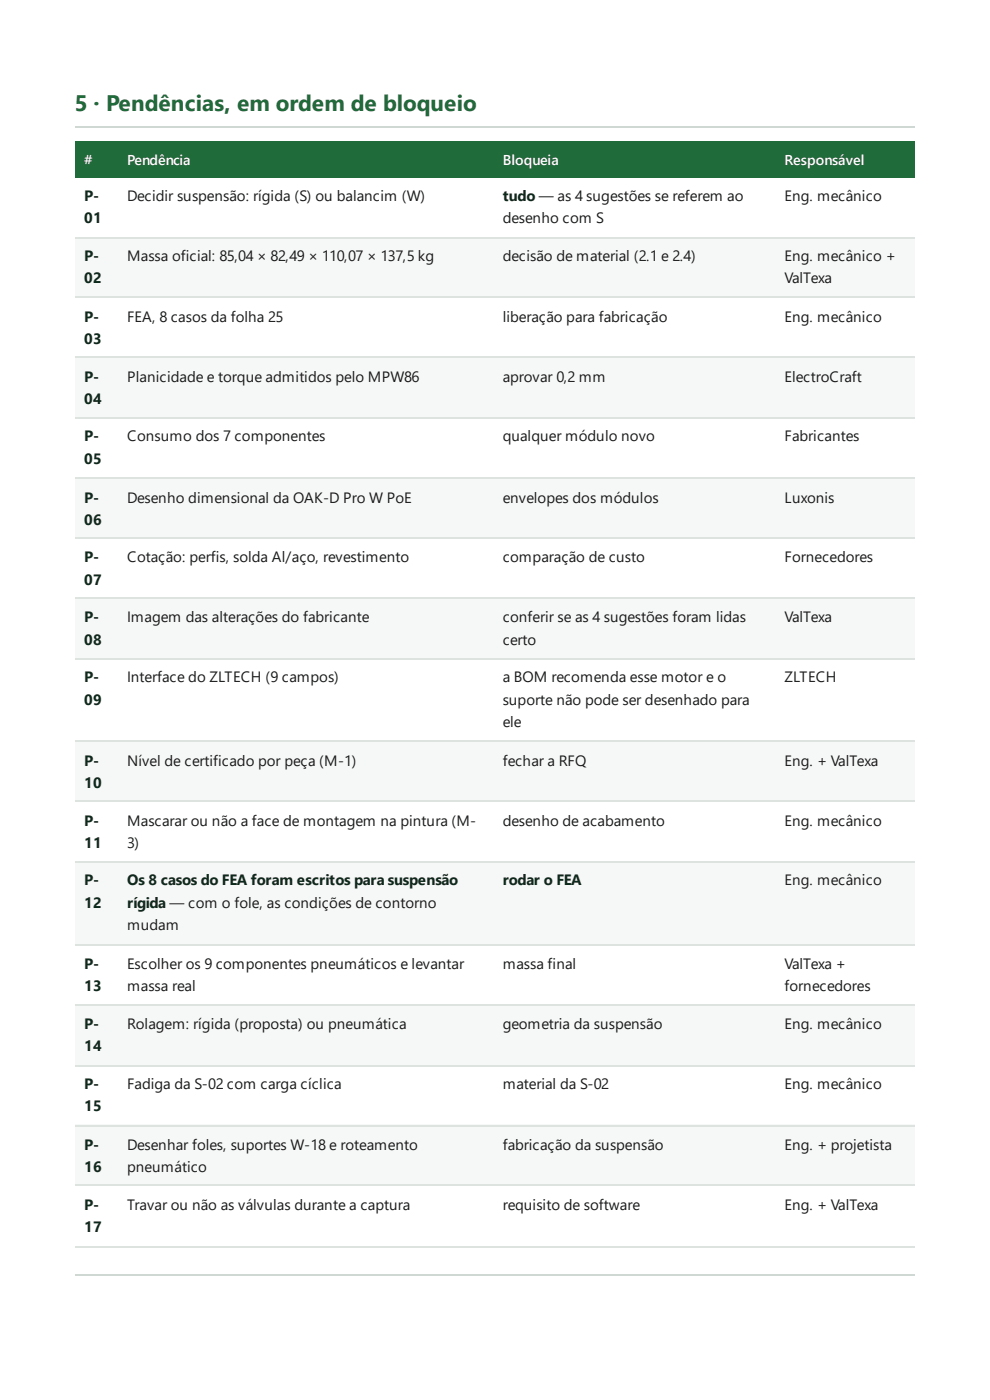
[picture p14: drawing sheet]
<svg xmlns="http://www.w3.org/2000/svg" width="210mm" height="297mm" viewBox="0 0 210 297" stroke-linecap="round" stroke-linejoin="round" font-family="sans-serif">
<defs><g id="words">
<text font-size="4.8" fill="#1f6b3a" x="15.9" y="23.5">5 · Pendências, em ordem de bloqueio</text>
<g font-size="3.2" fill="#0d2b1c">
<text x="17.9" y="42.6">P-</text>
<text x="17.9" y="47.4">01</text>
<text x="106.6" y="42.6">tudo — as 4 sugestões se referem ao</text>
<text x="17.9" y="55.3">P-</text>
<text x="17.9" y="60.1">02</text>
<text x="17.9" y="68.3">P-</text>
<text x="17.9" y="73">03</text>
<text x="17.9" y="81">P-</text>
<text x="17.9" y="85.7">04</text>
<text x="17.9" y="93.7">P-</text>
<text x="17.9" y="98.4">05</text>
<text x="17.9" y="106.6">P-</text>
<text x="17.9" y="111.4">06</text>
<text x="17.9" y="119.3">P-</text>
<text x="17.9" y="124.1">07</text>
<text x="17.9" y="132">P-</text>
<text x="17.9" y="136.8">08</text>
<text x="17.9" y="144.7">P-</text>
<text x="17.9" y="149.5">09</text>
<text x="17.9" y="162.5">P-</text>
<text x="17.9" y="167.2">10</text>
<text x="17.9" y="175.2">P-</text>
<text x="17.9" y="179.9">11</text>
<text x="17.9" y="187.9">P-</text>
<text x="27" y="187.9">Os 8 casos do FEA foram escritos para suspensão</text>
<text x="106.6" y="187.9">rodar o FEA</text>
<text x="17.9" y="192.6">12</text>
<text x="27" y="192.6">rígida — com o fole, as condições de contorno</text>
<text x="17.9" y="205.6">P-</text>
<text x="17.9" y="210.3">13</text>
<text x="17.9" y="218.3">P-</text>
<text x="17.9" y="223">14</text>
<text x="17.9" y="231">P-</text>
<text x="17.9" y="235.7">15</text>
<text x="17.9" y="243.9">P-</text>
<text x="17.9" y="248.7">16</text>
<text x="17.9" y="256.6">P-</text>
<text x="17.9" y="261.4">17</text>
</g>
<g font-size="3.2" fill="#1a1a1a">
<text x="27" y="42.6">Decidir suspensão: rígida (S) ou balancim (W)</text>
<text x="106.6" y="47.4">desenho com S</text>
<text x="166.3" y="42.6">Eng. mecânico</text>
<text x="27" y="55.3">Massa oficial: 85,04 × 82,49 × 110,07 × 137,5 kg</text>
<text x="106.6" y="55.3">decisão de material (2.1 e 2.4)</text>
<text x="166.3" y="55.3">Eng. mecânico +</text>
<text x="166.3" y="60.1">ValTexa</text>
<text x="27" y="68.3">FEA, 8 casos da folha 25</text>
<text x="106.6" y="68.3">liberação para fabricação</text>
<text x="166.3" y="68.3">Eng. mecânico</text>
<text x="27" y="81">Planicidade e torque admitidos pelo MPW86</text>
<text x="106.6" y="81">aprovar 0,2 mm</text>
<text x="166.3" y="81">ElectroCraft</text>
<text x="27" y="93.7">Consumo dos 7 componentes</text>
<text x="106.6" y="93.7">qualquer módulo novo</text>
<text x="166.3" y="93.7">Fabricantes</text>
<text x="27" y="106.6">Desenho dimensional da OAK-D Pro W PoE</text>
<text x="106.6" y="106.6">envelopes dos módulos</text>
<text x="166.3" y="106.6">Luxonis</text>
<text x="27" y="119.3">Cotação: perfis, solda Al/aço, revestimento</text>
<text x="106.6" y="119.3">comparação de custo</text>
<text x="166.3" y="119.3">Fornecedores</text>
<text x="27" y="132">Imagem das alterações do fabricante</text>
<text x="106.6" y="132">conferir se as 4 sugestões foram lidas</text>
<text x="106.6" y="136.8">certo</text>
<text x="166.3" y="132">ValTexa</text>
<text x="27" y="144.7">Interface do ZLTECH (9 campos)</text>
<text x="106.6" y="144.7">a BOM recomenda esse motor e o</text>
<text x="106.6" y="149.5">suporte não pode ser desenhado para</text>
<text x="166.3" y="144.7">ZLTECH</text>
<text x="106.6" y="154.3">ele</text>
<text x="27" y="162.5">Nível de certificado por peça (M-1)</text>
<text x="106.6" y="162.5">fechar a RFQ</text>
<text x="166.3" y="162.5">Eng. + ValTexa</text>
<text x="27" y="175.2">Mascarar ou não a face de montagem na pintura (M-</text>
<text x="27" y="179.9">3)</text>
<text x="106.6" y="175.2">desenho de acabamento</text>
<text x="166.3" y="175.2">Eng. mecânico</text>
<text x="166.3" y="187.9">Eng. mecânico</text>
<text x="27" y="197.4">mudam</text>
<text x="27" y="205.6">Escolher os 9 componentes pneumáticos e levantar</text>
<text x="106.6" y="205.6">massa final</text>
<text x="166.3" y="205.6">ValTexa +</text>
<text x="27" y="210.3">massa real</text>
<text x="166.3" y="210.3">fornecedores</text>
<text x="27" y="218.3">Rolagem: rígida (proposta) ou pneumática</text>
<text x="106.6" y="218.3">geometria da suspensão</text>
<text x="166.3" y="218.3">Eng. mecânico</text>
<text x="27" y="231">Fadiga da S-02 com carga cíclica</text>
<text x="106.6" y="231">material da S-02</text>
<text x="166.3" y="231">Eng. mecânico</text>
<text x="27" y="243.9">Desenhar foles, suportes W-18 e roteamento</text>
<text x="106.6" y="243.9">fabricação da suspensão</text>
<text x="166.3" y="243.9">Eng. + projetista</text>
<text x="27" y="248.7">pneumático</text>
<text x="27" y="256.6">Travar ou não as válvulas durante a captura</text>
<text x="106.6" y="256.6">requisito de software</text>
<text x="166.3" y="256.6">Eng. + ValTexa</text>
</g>
<g font-size="3" fill="#fff">
<text x="17.9" y="34.9">#</text>
<text x="27" y="34.9">Pendência</text>
<text x="106.6" y="34.9">Bloqueia</text>
<text x="166.3" y="34.9">Responsável</text>
</g>
</g></defs>
<path d="M15.9 26.9h178" fill="none" stroke="#cfd8d2" stroke-width=".26"/>
<g fill="#1f6b3a">
<path d="M15.9 29.9h9v7.7h-9z"/>
<path d="M24.9 29.9h79.6v7.7h-79.6z"/>
<path d="M104.5 29.9h59.8v7.7h-59.8z"/>
<path d="M164.3 29.9h29.6v7.7h-29.6z"/>
</g>
<g fill="#f6f8f7">
<path d="M15.9 50.3h9v12.7h-9z"/>
<path d="M24.9 50.3h79.6v12.7h-79.6z"/>
<path d="M104.5 50.3h59.8v12.7h-59.8z"/>
<path d="M164.3 50.3h29.6v12.7h-29.6z"/>
<path d="M15.9 75.9h9v12.7h-9z"/>
<path d="M24.9 75.9h79.6v12.7h-79.6z"/>
<path d="M104.5 75.9h59.8v12.7h-59.8z"/>
<path d="M164.3 75.9h29.6v12.7h-29.6z"/>
<path d="M15.9 101.3h9v13h-9z"/>
<path d="M24.9 101.3h79.6v13h-79.6z"/>
<path d="M104.5 101.3h59.8v13h-59.8z"/>
<path d="M164.3 101.3h29.6v13h-29.6z"/>
<path d="M15.9 127h9v12.7h-9z"/>
<path d="M24.9 127h79.6v12.7h-79.6z"/>
<path d="M104.5 127h59.8v12.7h-59.8z"/>
<path d="M164.3 127h29.6v12.7h-29.6z"/>
<path d="M15.9 157.4h9v12.7h-9z"/>
<path d="M24.9 157.4h79.6v12.7h-79.6z"/>
<path d="M104.5 157.4h59.8v12.7h-59.8z"/>
<path d="M164.3 157.4h29.6v12.7h-29.6z"/>
<path d="M15.9 182.8h9v17.8h-9z"/>
<path d="M24.9 182.8h79.6v17.8h-79.6z"/>
<path d="M104.5 182.8h59.8v17.8h-59.8z"/>
<path d="M164.3 182.8h29.6v17.8h-29.6z"/>
<path d="M15.9 213.3h9v12.7h-9z"/>
<path d="M24.9 213.3h79.6v12.7h-79.6z"/>
<path d="M104.5 213.3h59.8v12.7h-59.8z"/>
<path d="M164.3 213.3h29.6v12.7h-29.6z"/>
<path d="M15.9 238.7h9v12.9h-9z"/>
<path d="M24.9 238.7h79.6v12.9h-79.6z"/>
<path d="M104.5 238.7h59.8v12.9h-59.8z"/>
<path d="M164.3 238.7h29.6v12.9h-29.6z"/>
</g>
<g fill="none" stroke="#dde3df" stroke-width=".26">
<path d="M15.9 50.4h178M15.9 63.1h178M15.9 75.8h178M15.9 88.8h178M15.9 101.5h178M15.9 114.2h178M15.9 126.9h178M15.9 139.8h178M15.9 157.3h178M15.9 170h178M15.9 183h178M15.9 200.4h178"/>
<path d="M15.9 213.1h178M15.9 226.1h178M15.9 238.8h178M15.9 251.5h178M15.9 264.5h178"/>
</g>
<path d="M15.9 270.5h178" fill="none" stroke="#cfd8d2" stroke-width=".26"/>
<use href="#words"/>
</svg>
